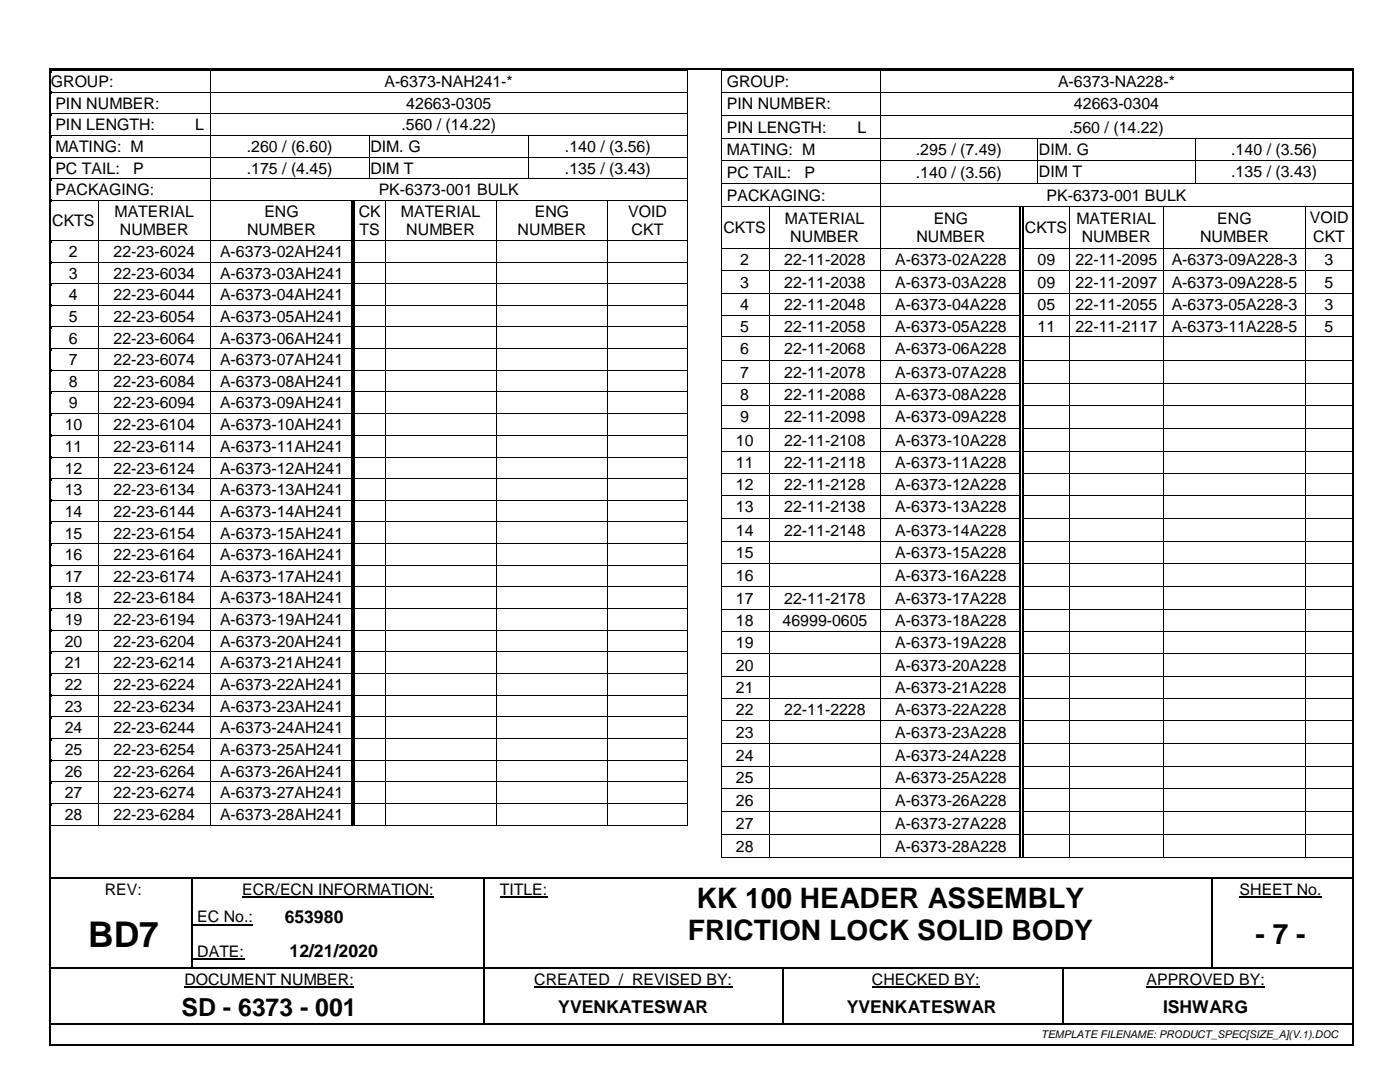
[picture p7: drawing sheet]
<svg xmlns="http://www.w3.org/2000/svg" width="279mm" height="216mm" viewBox="0 0 279 216" stroke-linecap="round" stroke-linejoin="round" font-family="sans-serif">
<defs><g id="words">
<text font-size="7.1" x="17.6" y="188.9">BD7</text>
<g font-size="5.6">
<text x="139" y="181.1">KK 100 HEADER ASSEMBLY</text>
<text x="137.3" y="187.6">FRICTION LOCK SOLID BODY</text>
<text x="250.6" y="188.3">- 7 -</text>
</g>
<text font-size="5" x="36.2" y="202.7">SD - 6373 - 001</text>
<g font-size="3.5">
<text x="56.8" y="184.1">653980</text>
<text x="57.8" y="191">12/21/2020</text>
<text x="111.4" y="202">YVENKATESWAR</text>
<text x="169" y="202">YVENKATESWAR</text>
<text x="232.1" y="202">ISHWARG</text>
</g>
<g font-size="3.2">
<text x="10.2" y="17.4">GROUP:</text>
<text x="76.7" y="17.4">A-6373-NAH241-*</text>
<text x="145.1" y="17.4">GROUP:</text>
<text x="211.2" y="17.4">A-6373-NA228-*</text>
<text x="11" y="21.7">PIN NUMBER:</text>
<text x="81.1" y="21.7">42663-0305</text>
<text x="145.1" y="21.8">PIN NUMBER:</text>
<text x="214.3" y="21.8">42663-0304</text>
<text x="11" y="26">PIN LENGTH:</text>
<text x="38.9" y="26">L</text>
<text x="80.1" y="26">.560 / (14.22)</text>
<text x="145.1" y="26.5">PIN LENGTH:</text>
<text x="171.2" y="26.5">L</text>
<text x="213.4" y="26.5">.560 / (14.22)</text>
<text x="11" y="30.3">MATING: M</text>
<text x="11" y="34.6">PC TAIL:</text>
<text x="26.6" y="34.6">P</text>
<text x="49.2" y="30.3">.260 / (6.60)</text>
<text x="49.2" y="34.6">.175 / (4.45)</text>
<text x="73.9" y="30.3">DIM. G</text>
<text x="73.9" y="34.6">DIM T</text>
<text x="112.8" y="30.3">.140 / (3.56)</text>
<text x="112.8" y="34.6">.135 / (3.43)</text>
<text x="145.1" y="31">MATING: M</text>
<text x="145.1" y="35.5">PC TAIL:</text>
<text x="160.6" y="35.5">P</text>
<text x="182.8" y="31">.295 / (7.49)</text>
<text x="182.8" y="35.5">.140 / (3.56)</text>
<text x="207.3" y="31">DIM. G</text>
<text x="207.3" y="35.3">DIM T</text>
<text x="245.7" y="31">.140 / (3.56)</text>
<text x="245.7" y="35.3">.135 / (3.43)</text>
<text x="11" y="39">PACKAGING:</text>
<text x="75.6" y="39">PK-6373-001 BULK</text>
<text x="145.1" y="40.1">PACKAGING:</text>
<text x="208.9" y="40.1">PK-6373-001 BULK</text>
<text x="10.4" y="45.1">CKTS</text>
<text x="22.9" y="43.3">MATERIAL</text>
<text x="23.9" y="47">NUMBER</text>
<text x="49.3" y="47">NUMBER</text>
<text x="52.8" y="43.3">ENG</text>
<text x="71.6" y="43.3">CK</text>
<text x="71.8" y="47">TS</text>
<text x="80" y="43.3">MATERIAL</text>
<text x="81.1" y="47">NUMBER</text>
<text x="103.3" y="47">NUMBER</text>
<text x="106.7" y="43.3">ENG</text>
<text x="125.4" y="43.3">VOID</text>
<text x="126" y="47">CKT</text>
<text x="144.4" y="46.5">CKTS</text>
<text x="156.7" y="44.7">MATERIAL</text>
<text x="186.3" y="44.7">ENG</text>
<text x="204.5" y="46.5">CKTS</text>
<text x="214.8" y="44.7">MATERIAL</text>
<text x="242.9" y="44.7">ENG</text>
<text x="261.4" y="44.5">VOID</text>
<text x="13.8" y="51.3">2</text>
<text x="22.6" y="51.3">22-23-6024</text>
<text x="43.9" y="51.3">A-6373-02AH241</text>
<text x="147.7" y="52.9">2</text>
<text x="156.5" y="52.9">22-11-2028</text>
<text x="157.7" y="48.4">NUMBER</text>
<text x="178.7" y="52.9">A-6373-02A228</text>
<text x="182.9" y="48.4">NUMBER</text>
<text x="207" y="52.9">09</text>
<text x="214.7" y="52.9">22-11-2095</text>
<text x="215.9" y="48.4">NUMBER</text>
<text x="233.8" y="52.9">A-6373-09A228-3</text>
<text x="239.5" y="48.4">NUMBER</text>
<text x="262.1" y="48.2">CKT</text>
<text x="264.4" y="52.9">3</text>
<text x="13.8" y="55.6">3</text>
<text x="13.8" y="59.9">4</text>
<text x="22.6" y="55.6">22-23-6034</text>
<text x="22.6" y="59.9">22-23-6044</text>
<text x="43.9" y="55.6">A-6373-03AH241</text>
<text x="43.9" y="59.9">A-6373-04AH241</text>
<text x="147.7" y="57.4">3</text>
<text x="156.5" y="57.4">22-11-2038</text>
<text x="178.7" y="57.4">A-6373-03A228</text>
<text x="207" y="57.4">09</text>
<text x="214.7" y="57.4">22-11-2097</text>
<text x="233.8" y="57.4">A-6373-09A228-5</text>
<text x="264.4" y="57.4">5</text>
<text x="13.8" y="64.2">5</text>
<text x="22.6" y="64.2">22-23-6054</text>
<text x="43.9" y="64.2">A-6373-05AH241</text>
<text x="147.7" y="61.9">4</text>
<text x="156.5" y="61.9">22-11-2048</text>
<text x="178.7" y="61.9">A-6373-04A228</text>
<text x="207" y="61.9">05</text>
<text x="214.7" y="61.9">22-11-2055</text>
<text x="233.8" y="61.9">A-6373-05A228-3</text>
<text x="264.4" y="61.9">3</text>
<text x="13.8" y="68.5">6</text>
<text x="22.6" y="68.5">22-23-6064</text>
<text x="43.9" y="68.5">A-6373-06AH241</text>
<text x="147.7" y="66.2">5</text>
<text x="147.7" y="70.7">6</text>
<text x="156.5" y="66.2">22-11-2058</text>
<text x="156.5" y="70.7">22-11-2068</text>
<text x="178.7" y="66.2">A-6373-05A228</text>
<text x="178.7" y="70.7">A-6373-06A228</text>
<text x="207" y="66.2">11</text>
<text x="214.7" y="66.2">22-11-2117</text>
<text x="233.8" y="66.2">A-6373-11A228-5</text>
<text x="264.4" y="66.2">5</text>
<text x="13.8" y="72.9">7</text>
<text x="13.8" y="77.2">8</text>
<text x="22.6" y="72.9">22-23-6074</text>
<text x="22.6" y="77.2">22-23-6084</text>
<text x="43.9" y="72.9">A-6373-07AH241</text>
<text x="43.9" y="77.2">A-6373-08AH241</text>
<text x="147.7" y="75.3">7</text>
<text x="156.5" y="75.3">22-11-2078</text>
<text x="178.7" y="75.3">A-6373-07A228</text>
<text x="13.8" y="81.5">9</text>
<text x="22.6" y="81.5">22-23-6094</text>
<text x="43.9" y="81.5">A-6373-09AH241</text>
<text x="147.7" y="79.8">8</text>
<text x="156.5" y="79.8">22-11-2088</text>
<text x="178.7" y="79.8">A-6373-08A228</text>
<text x="12.9" y="85.8">10</text>
<text x="22.6" y="85.8">22-23-6104</text>
<text x="43.9" y="85.8">A-6373-10AH241</text>
<text x="146.9" y="88.9">10</text>
<text x="147.7" y="84.3">9</text>
<text x="156.5" y="84.3">22-11-2098</text>
<text x="156.5" y="88.9">22-11-2108</text>
<text x="178.7" y="84.3">A-6373-09A228</text>
<text x="178.7" y="88.9">A-6373-10A228</text>
<text x="12.9" y="90.1">11</text>
<text x="12.9" y="94.5">12</text>
<text x="22.6" y="90.1">22-23-6114</text>
<text x="22.6" y="94.5">22-23-6124</text>
<text x="43.9" y="90.1">A-6373-11AH241</text>
<text x="43.9" y="94.5">A-6373-12AH241</text>
<text x="146.9" y="93.4">11</text>
<text x="156.5" y="93.4">22-11-2118</text>
<text x="178.7" y="93.4">A-6373-11A228</text>
<text x="12.9" y="98.8">13</text>
<text x="22.6" y="98.8">22-23-6134</text>
<text x="43.9" y="98.8">A-6373-13AH241</text>
<text x="146.9" y="97.8">12</text>
<text x="156.5" y="97.8">22-11-2128</text>
<text x="178.7" y="97.8">A-6373-12A228</text>
<text x="12.9" y="103.1">14</text>
<text x="12.9" y="107.5">15</text>
<text x="22.6" y="103.1">22-23-6144</text>
<text x="22.6" y="107.5">22-23-6154</text>
<text x="43.9" y="103.1">A-6373-14AH241</text>
<text x="43.9" y="107.5">A-6373-15AH241</text>
<text x="146.9" y="102.3">13</text>
<text x="146.9" y="106.9">14</text>
<text x="156.5" y="102.3">22-11-2138</text>
<text x="156.5" y="106.9">22-11-2148</text>
<text x="178.7" y="102.3">A-6373-13A228</text>
<text x="178.7" y="106.9">A-6373-14A228</text>
<text x="12.9" y="111.8">16</text>
<text x="22.6" y="111.8">22-23-6164</text>
<text x="43.9" y="111.8">A-6373-16AH241</text>
<text x="146.9" y="111.4">15</text>
<text x="178.7" y="111.4">A-6373-15A228</text>
<text x="12.9" y="116.1">17</text>
<text x="22.6" y="116.1">22-23-6174</text>
<text x="43.9" y="116.1">A-6373-17AH241</text>
<text x="146.9" y="115.8">16</text>
<text x="178.7" y="115.8">A-6373-16A228</text>
<text x="12.9" y="120.4">18</text>
<text x="12.9" y="124.7">19</text>
<text x="22.6" y="120.4">22-23-6184</text>
<text x="22.6" y="124.7">22-23-6194</text>
<text x="43.9" y="120.4">A-6373-18AH241</text>
<text x="43.9" y="124.7">A-6373-19AH241</text>
<text x="146.9" y="120.5">17</text>
<text x="146.9" y="125">18</text>
<text x="156.2" y="125">46999-0605</text>
<text x="156.5" y="120.5">22-11-2178</text>
<text x="178.7" y="120.5">A-6373-17A228</text>
<text x="178.7" y="125">A-6373-18A228</text>
<text x="12.9" y="129.1">20</text>
<text x="22.6" y="129.1">22-23-6204</text>
<text x="43.9" y="129.1">A-6373-20AH241</text>
<text x="146.9" y="129.4">19</text>
<text x="178.7" y="129.4">A-6373-19A228</text>
<text x="12.9" y="133.4">21</text>
<text x="12.9" y="137.7">22</text>
<text x="22.6" y="133.4">22-23-6214</text>
<text x="22.6" y="137.7">22-23-6224</text>
<text x="43.9" y="133.4">A-6373-21AH241</text>
<text x="43.9" y="137.7">A-6373-22AH241</text>
<text x="146.9" y="133.8">20</text>
<text x="178.7" y="133.8">A-6373-20A228</text>
<text x="12.9" y="142">23</text>
<text x="22.6" y="142">22-23-6234</text>
<text x="43.9" y="142">A-6373-23AH241</text>
<text x="146.9" y="138.3">21</text>
<text x="146.9" y="142.7">22</text>
<text x="156.5" y="142.7">22-11-2228</text>
<text x="178.7" y="138.3">A-6373-21A228</text>
<text x="178.7" y="142.7">A-6373-22A228</text>
<text x="12.9" y="146.3">24</text>
<text x="22.6" y="146.3">22-23-6244</text>
<text x="43.9" y="146.3">A-6373-24AH241</text>
<text x="146.9" y="147.2">23</text>
<text x="178.7" y="147.2">A-6373-23A228</text>
<text x="12.9" y="150.6">25</text>
<text x="12.9" y="155">26</text>
<text x="22.6" y="150.6">22-23-6254</text>
<text x="22.6" y="155">22-23-6264</text>
<text x="43.9" y="150.6">A-6373-25AH241</text>
<text x="43.9" y="155">A-6373-26AH241</text>
<text x="146.9" y="151.8">24</text>
<text x="178.7" y="151.8">A-6373-24A228</text>
<text x="12.9" y="159.3">27</text>
<text x="22.6" y="159.3">22-23-6274</text>
<text x="43.9" y="159.3">A-6373-27AH241</text>
<text x="146.9" y="156.3">25</text>
<text x="146.9" y="160.8">26</text>
<text x="178.7" y="156.3">A-6373-25A228</text>
<text x="178.7" y="160.8">A-6373-26A228</text>
<text x="12.9" y="163.7">28</text>
<text x="22.6" y="163.7">22-23-6284</text>
<text x="43.9" y="163.7">A-6373-28AH241</text>
<text x="146.9" y="165.4">27</text>
<text x="178.7" y="165.4">A-6373-27A228</text>
<text x="146.9" y="170">28</text>
<text x="178.7" y="170">A-6373-28A228</text>
<text x="20.9" y="178.5">REV:</text>
<text x="48.3" y="178.5">ECR/ECN INFORMATION:</text>
<text x="99.8" y="178.5">TITLE:</text>
<text x="247.4" y="178.5">SHEET No.</text>
<text x="39.4" y="184.1">EC No.:</text>
<text x="39.4" y="191">DATE:</text>
<text x="36.8" y="196.5">DOCUMENT NUMBER:</text>
<text x="106.6" y="196.5">CREATED / REVISED BY:</text>
<text x="174" y="196.5">CHECKED BY:</text>
<text x="228.8" y="196.5">APPROVED BY:</text>
</g>
<text font-size="2.1" x="207.8" y="207.1">TEMPLATE FILENAME: PRODUCT_SPEC[SIZE_A](V.1).DOC</text>
</g></defs>
<path d="M48.3 179h38.3M99.8 179h9.5M247.4 179h16.4M36.8 197h33.9M38.5 184.5h12M38.5 191.4h10.2M106.6 197h39.6M174 197h21.5M228.8 197h23.7" fill="none" stroke="#000" stroke-width=".21"/>
<g fill="none" stroke="#000" stroke-width=".34">
<path d="M10 14v194.3M10.2 13.8h259.7M270.1 14v194.3M10.2 175.1h28M38.6 175.1h57.8M96.7 175.1h16.9M113.9 175.1h127.9M242.2 175.1h26.9M96.5 198.2v6M156.2 198.2v6M10.2 204.4h86.2M10.2 208.5h259.7"/>
<path d="M96.7 204.4h59.4M156.4 204.4h55.6M212.3 204.4h56.8"/>
</g>
<g fill="#000">
<path d="M9.8 13.6h.4v.4h-.4z" fill-rule="evenodd"/>
<path d="M9.8 13.6h.4v.4h-.4z" fill-rule="evenodd"/>
<path d="M10.2 14h.1v.4h-.1z" fill-rule="evenodd"/>
<path d="M10.2 14h.1v.1h-.1z" fill-rule="evenodd"/>
<path d="M10.2 18.3h.1v.4h-.1z" fill-rule="evenodd"/>
<path d="M41.8 14.1h.2v.3h-.2z" fill-rule="evenodd"/>
<path d="M41.8 14h.2v.1h-.2z" fill-rule="evenodd"/>
<path d="M41.8 18.3h.2v.4h-.2z" fill-rule="evenodd"/>
<path d="M137.1 14h.2v.4h-.2z" fill-rule="evenodd"/>
<path d="M137.1 14h.2v.1h-.2z" fill-rule="evenodd"/>
<path d="M137.1 18.3h.2v.4h-.2z" fill-rule="evenodd"/>
<path d="M143.8 14h.2v.4h-.2z" fill-rule="evenodd"/>
<path d="M143.8 14h.2v.1h-.2z" fill-rule="evenodd"/>
<path d="M143.8 18.3h.2v.5h-.2z" fill-rule="evenodd"/>
<path d="M175.5 14.1h.2v.3h-.2z" fill-rule="evenodd"/>
<path d="M175.5 14h.2v.1h-.2z" fill-rule="evenodd"/>
<path d="M175.5 18.3h.2v.5h-.2z" fill-rule="evenodd"/>
<path d="M269.9 13.6h.4v.4h-.4z" fill-rule="evenodd"/>
<path d="M269.9 13.6h.4v.4h-.4z" fill-rule="evenodd"/>
<path d="M10.2 22.6h.1v.4h-.1z" fill-rule="evenodd"/>
<path d="M10.2 26.9h.1v.5h-.1z" fill-rule="evenodd"/>
<path d="M10.2 31.2h.1v.5h-.1z" fill-rule="evenodd"/>
<path d="M10.2 35.6h.1v.4h-.1z" fill-rule="evenodd"/>
<path d="M41.8 22.6h.2v.4h-.2z" fill-rule="evenodd"/>
<path d="M41.8 26.9h.2v.5h-.2z" fill-rule="evenodd"/>
<path d="M41.8 31.2h.2v.5h-.2z" fill-rule="evenodd"/>
<path d="M41.8 35.6h.2v.4h-.2z" fill-rule="evenodd"/>
<path d="M73.6 27.1h.2v.3h-.2z" fill-rule="evenodd"/>
<path d="M73.6 26.9h.2v.2h-.2z" fill-rule="evenodd"/>
<path d="M73.6 31.2h.2v.5h-.2z" fill-rule="evenodd"/>
<path d="M73.6 35.6h.2v.1h-.2z" fill-rule="evenodd"/>
<path d="M105.3 27.1h.2v.3h-.2z" fill-rule="evenodd"/>
<path d="M105.3 26.9h.2v.2h-.2z" fill-rule="evenodd"/>
<path d="M105.3 31.2h.2v.5h-.2z" fill-rule="evenodd"/>
<path d="M105.3 35.6h.2v.1h-.2z" fill-rule="evenodd"/>
<path d="M137.1 22.6h.2v.4h-.2z" fill-rule="evenodd"/>
<path d="M137.1 26.9h.2v.5h-.2z" fill-rule="evenodd"/>
<path d="M137.1 31.2h.2v.5h-.2z" fill-rule="evenodd"/>
<path d="M137.1 35.6h.2v.4h-.2z" fill-rule="evenodd"/>
<path d="M143.8 23h.2v.4h-.2z" fill-rule="evenodd"/>
<path d="M143.8 27.6h.2v.4h-.2z" fill-rule="evenodd"/>
<path d="M143.8 31.9h.2v.4h-.2z" fill-rule="evenodd"/>
<path d="M143.8 36.5h.2v.5h-.2z" fill-rule="evenodd"/>
<path d="M175.5 23h.2v.4h-.2z" fill-rule="evenodd"/>
<path d="M175.5 27.6h.2v.4h-.2z" fill-rule="evenodd"/>
<path d="M175.5 31.9h.2v.4h-.2z" fill-rule="evenodd"/>
<path d="M175.5 36.5h.2v.5h-.2z" fill-rule="evenodd"/>
<path d="M207 27.7h.1v.3h-.1z" fill-rule="evenodd"/>
<path d="M207 27.6h.1v.1h-.1z" fill-rule="evenodd"/>
<path d="M207 31.9h.1v.4h-.1z" fill-rule="evenodd"/>
<path d="M207 36.5h.1v.2h-.1z" fill-rule="evenodd"/>
<path d="M238.4 27.7h.2v.3h-.2z" fill-rule="evenodd"/>
<path d="M238.4 27.6h.2v.1h-.2z" fill-rule="evenodd"/>
<path d="M238.4 31.9h.2v.4h-.2z" fill-rule="evenodd"/>
<path d="M238.4 36.5h.2v.2h-.2z" fill-rule="evenodd"/>
<path d="M10.2 39.9h.1v.4h-.1z" fill-rule="evenodd"/>
<path d="M10.2 47.9h.1v.4h-.1z" fill-rule="evenodd"/>
<path d="M10.2 52.2h.1v.4h-.1z" fill-rule="evenodd"/>
<path d="M10.2 56.5h.1v.4h-.1z" fill-rule="evenodd"/>
<path d="M19.6 40.1h.2v.2h-.2z" fill-rule="evenodd"/>
<path d="M19.6 39.9h.2v.2h-.2z" fill-rule="evenodd"/>
<path d="M19.6 47.9h.2v.4h-.2z" fill-rule="evenodd"/>
<path d="M19.6 52.2h.2v.4h-.2z" fill-rule="evenodd"/>
<path d="M19.6 56.5h.2v.4h-.2z" fill-rule="evenodd"/>
<path d="M41.8 39.9h.2v.4h-.2z" fill-rule="evenodd"/>
<path d="M41.8 47.9h.2v.4h-.2z" fill-rule="evenodd"/>
<path d="M41.8 52.2h.2v.4h-.2z" fill-rule="evenodd"/>
<path d="M41.8 56.5h.2v.4h-.2z" fill-rule="evenodd"/>
<path d="M70.1 40.1h.3v.2h-.3z" fill-rule="evenodd"/>
<path d="M70.1 39.9h.2v.2h-.2z" fill-rule="evenodd"/>
<path d="M70.1 47.9h.3v.4h-.3z" fill-rule="evenodd"/>
<path d="M70.1 52.2h.3v.4h-.3z" fill-rule="evenodd"/>
<path d="M70.1 56.5h.3v.4h-.3z" fill-rule="evenodd"/>
<path d="M70.6 40.1h.3v.2h-.3z" fill-rule="evenodd"/>
<path d="M70.6 47.9h.3v.4h-.3z" fill-rule="evenodd"/>
<path d="M70.6 52.2h.3v.4h-.3z" fill-rule="evenodd"/>
<path d="M70.6 56.5h.3v.4h-.3z" fill-rule="evenodd"/>
<path d="M76.8 40.1h.1v.2h-.1z" fill-rule="evenodd"/>
<path d="M76.8 39.9h.1v.2h-.1z" fill-rule="evenodd"/>
<path d="M76.8 47.9h.1v.4h-.1z" fill-rule="evenodd"/>
<path d="M76.8 52.2h.1v.4h-.1z" fill-rule="evenodd"/>
<path d="M76.8 56.5h.1v.4h-.1z" fill-rule="evenodd"/>
<path d="M99 40.1h.2v.2h-.2z" fill-rule="evenodd"/>
<path d="M99 39.9h.2v.2h-.2z" fill-rule="evenodd"/>
<path d="M99 47.9h.2v.4h-.2z" fill-rule="evenodd"/>
<path d="M99 52.2h.2v.4h-.2z" fill-rule="evenodd"/>
<path d="M99 56.5h.2v.4h-.2z" fill-rule="evenodd"/>
<path d="M121.2 40.1h.2v.2h-.2z" fill-rule="evenodd"/>
<path d="M121.2 39.9h.2v.2h-.2z" fill-rule="evenodd"/>
<path d="M121.2 47.9h.2v.4h-.2z" fill-rule="evenodd"/>
<path d="M121.2 52.2h.2v.4h-.2z" fill-rule="evenodd"/>
<path d="M121.2 56.5h.2v.4h-.2z" fill-rule="evenodd"/>
<path d="M137.1 39.9h.2v.4h-.2z" fill-rule="evenodd"/>
<path d="M137.1 47.9h.2v.4h-.2z" fill-rule="evenodd"/>
<path d="M137.1 52.2h.2v.4h-.2z" fill-rule="evenodd"/>
<path d="M137.1 56.5h.2v.4h-.2z" fill-rule="evenodd"/>
<path d="M143.8 41.2h.2v.4h-.2z" fill-rule="evenodd"/>
<path d="M143.8 49.5h.2v.4h-.2z" fill-rule="evenodd"/>
<path d="M143.8 53.8h.2v.4h-.2z" fill-rule="evenodd"/>
<path d="M143.8 58.4h.2v.5h-.2z" fill-rule="evenodd"/>
<path d="M153.5 41.3h.2v.3h-.2z" fill-rule="evenodd"/>
<path d="M153.5 41.2h.2v.1h-.2z" fill-rule="evenodd"/>
<path d="M153.5 49.5h.2v.4h-.2z" fill-rule="evenodd"/>
<path d="M153.5 53.8h.2v.4h-.2z" fill-rule="evenodd"/>
<path d="M153.5 58.4h.2v.5h-.2z" fill-rule="evenodd"/>
<path d="M175.5 41.2h.2v.4h-.2z" fill-rule="evenodd"/>
<path d="M175.5 49.5h.2v.4h-.2z" fill-rule="evenodd"/>
<path d="M175.5 53.8h.2v.4h-.2z" fill-rule="evenodd"/>
<path d="M175.5 58.4h.2v.5h-.2z" fill-rule="evenodd"/>
<path d="M203.5 41.3h.3v.3h-.3z" fill-rule="evenodd"/>
<path d="M203.5 41.2h.2v.1h-.2z" fill-rule="evenodd"/>
<path d="M203.5 49.5h.3v.4h-.3z" fill-rule="evenodd"/>
<path d="M203.5 53.8h.3v.4h-.3z" fill-rule="evenodd"/>
<path d="M203.5 58.4h.3v.5h-.3z" fill-rule="evenodd"/>
<path d="M204 41.3h.3v.3h-.3z" fill-rule="evenodd"/>
<path d="M204 49.5h.3v.4h-.3z" fill-rule="evenodd"/>
<path d="M204 53.8h.3v.4h-.3z" fill-rule="evenodd"/>
<path d="M204 58.4h.3v.5h-.3z" fill-rule="evenodd"/>
<path d="M213.3 41.3h.1v.3h-.1z" fill-rule="evenodd"/>
<path d="M213.3 41.2h.1v.1h-.1z" fill-rule="evenodd"/>
<path d="M213.3 49.5h.1v.4h-.1z" fill-rule="evenodd"/>
<path d="M213.3 53.8h.1v.4h-.1z" fill-rule="evenodd"/>
<path d="M213.3 58.4h.1v.5h-.1z" fill-rule="evenodd"/>
<path d="M232.1 41.3h.2v.3h-.2z" fill-rule="evenodd"/>
<path d="M232.1 41.2h.2v.1h-.2z" fill-rule="evenodd"/>
<path d="M232.1 49.5h.2v.4h-.2z" fill-rule="evenodd"/>
<path d="M232.1 53.8h.2v.4h-.2z" fill-rule="evenodd"/>
<path d="M232.1 58.4h.2v.5h-.2z" fill-rule="evenodd"/>
<path d="M260.4 41.3h.2v.3h-.2z" fill-rule="evenodd"/>
<path d="M260.4 41.2h.2v.1h-.2z" fill-rule="evenodd"/>
<path d="M260.4 49.5h.2v.4h-.2z" fill-rule="evenodd"/>
<path d="M260.4 53.8h.2v.4h-.2z" fill-rule="evenodd"/>
<path d="M260.4 58.4h.2v.5h-.2z" fill-rule="evenodd"/>
<path d="M10.2 60.8h.1v.5h-.1z" fill-rule="evenodd"/>
<path d="M10.2 65.2h.1v.4h-.1z" fill-rule="evenodd"/>
<path d="M10.2 69.5h.1v.4h-.1z" fill-rule="evenodd"/>
<path d="M10.2 73.8h.1v.4h-.1z" fill-rule="evenodd"/>
<path d="M10.2 78.1h.1v.4h-.1z" fill-rule="evenodd"/>
<path d="M19.6 60.8h.2v.5h-.2z" fill-rule="evenodd"/>
<path d="M19.6 65.2h.2v.4h-.2z" fill-rule="evenodd"/>
<path d="M19.6 69.5h.2v.4h-.2z" fill-rule="evenodd"/>
<path d="M19.6 73.8h.2v.4h-.2z" fill-rule="evenodd"/>
<path d="M19.6 78.1h.2v.4h-.2z" fill-rule="evenodd"/>
<path d="M41.8 60.8h.2v.5h-.2z" fill-rule="evenodd"/>
<path d="M41.8 65.2h.2v.4h-.2z" fill-rule="evenodd"/>
<path d="M41.8 69.5h.2v.4h-.2z" fill-rule="evenodd"/>
<path d="M41.8 73.8h.2v.4h-.2z" fill-rule="evenodd"/>
<path d="M41.8 78.1h.2v.4h-.2z" fill-rule="evenodd"/>
<path d="M70.1 60.8h.3v.5h-.3z" fill-rule="evenodd"/>
<path d="M70.1 65.2h.3v.4h-.3z" fill-rule="evenodd"/>
<path d="M70.1 69.5h.3v.4h-.3z" fill-rule="evenodd"/>
<path d="M70.1 73.8h.3v.4h-.3z" fill-rule="evenodd"/>
<path d="M70.1 78.1h.3v.4h-.3z" fill-rule="evenodd"/>
<path d="M70.6 60.8h.3v.5h-.3z" fill-rule="evenodd"/>
<path d="M70.6 65.2h.3v.4h-.3z" fill-rule="evenodd"/>
<path d="M70.6 69.5h.3v.4h-.3z" fill-rule="evenodd"/>
<path d="M70.6 73.8h.3v.4h-.3z" fill-rule="evenodd"/>
<path d="M70.6 78.1h.3v.4h-.3z" fill-rule="evenodd"/>
<path d="M76.8 60.8h.1v.5h-.1z" fill-rule="evenodd"/>
<path d="M76.8 65.2h.1v.4h-.1z" fill-rule="evenodd"/>
<path d="M76.8 69.5h.1v.4h-.1z" fill-rule="evenodd"/>
<path d="M76.8 73.8h.1v.4h-.1z" fill-rule="evenodd"/>
<path d="M76.8 78.1h.1v.4h-.1z" fill-rule="evenodd"/>
<path d="M99 60.8h.2v.5h-.2z" fill-rule="evenodd"/>
<path d="M99 65.2h.2v.4h-.2z" fill-rule="evenodd"/>
<path d="M99 69.5h.2v.4h-.2z" fill-rule="evenodd"/>
<path d="M99 73.8h.2v.4h-.2z" fill-rule="evenodd"/>
<path d="M99 78.1h.2v.4h-.2z" fill-rule="evenodd"/>
<path d="M121.2 60.8h.2v.5h-.2z" fill-rule="evenodd"/>
<path d="M121.2 65.2h.2v.4h-.2z" fill-rule="evenodd"/>
<path d="M121.2 69.5h.2v.4h-.2z" fill-rule="evenodd"/>
<path d="M121.2 73.8h.2v.4h-.2z" fill-rule="evenodd"/>
<path d="M121.2 78.1h.2v.4h-.2z" fill-rule="evenodd"/>
<path d="M137.1 60.8h.2v.5h-.2z" fill-rule="evenodd"/>
<path d="M137.1 65.2h.2v.4h-.2z" fill-rule="evenodd"/>
<path d="M137.1 69.5h.2v.4h-.2z" fill-rule="evenodd"/>
<path d="M137.1 73.8h.2v.4h-.2z" fill-rule="evenodd"/>
<path d="M137.1 78.1h.2v.4h-.2z" fill-rule="evenodd"/>
<path d="M143.8 62.8h.2v.4h-.2z" fill-rule="evenodd"/>
<path d="M143.8 67.1h.2v.5h-.2z" fill-rule="evenodd"/>
<path d="M143.8 71.8h.2v.4h-.2z" fill-rule="evenodd"/>
<path d="M143.8 76.4h.2v.5h-.2z" fill-rule="evenodd"/>
<path d="M153.5 62.8h.2v.4h-.2z" fill-rule="evenodd"/>
<path d="M153.5 67.1h.2v.5h-.2z" fill-rule="evenodd"/>
<path d="M153.5 71.8h.2v.4h-.2z" fill-rule="evenodd"/>
<path d="M153.5 76.4h.2v.5h-.2z" fill-rule="evenodd"/>
<path d="M175.5 62.8h.2v.4h-.2z" fill-rule="evenodd"/>
<path d="M175.5 67.1h.2v.5h-.2z" fill-rule="evenodd"/>
<path d="M175.5 71.8h.2v.4h-.2z" fill-rule="evenodd"/>
<path d="M175.5 76.4h.2v.5h-.2z" fill-rule="evenodd"/>
<path d="M203.5 62.8h.3v.4h-.3z" fill-rule="evenodd"/>
<path d="M203.5 67.1h.3v.5h-.3z" fill-rule="evenodd"/>
<path d="M203.5 71.8h.3v.4h-.3z" fill-rule="evenodd"/>
<path d="M203.5 76.4h.3v.5h-.3z" fill-rule="evenodd"/>
<path d="M204 62.8h.3v.4h-.3z" fill-rule="evenodd"/>
<path d="M204 67.1h.3v.5h-.3z" fill-rule="evenodd"/>
<path d="M204 71.8h.3v.4h-.3z" fill-rule="evenodd"/>
<path d="M204 76.4h.3v.5h-.3z" fill-rule="evenodd"/>
<path d="M213.3 62.8h.1v.4h-.1z" fill-rule="evenodd"/>
<path d="M213.3 67.1h.1v.5h-.1z" fill-rule="evenodd"/>
<path d="M213.3 71.8h.1v.4h-.1z" fill-rule="evenodd"/>
<path d="M213.3 76.4h.1v.5h-.1z" fill-rule="evenodd"/>
<path d="M232.1 62.8h.2v.4h-.2z" fill-rule="evenodd"/>
<path d="M232.1 67.1h.2v.5h-.2z" fill-rule="evenodd"/>
<path d="M232.1 71.8h.2v.4h-.2z" fill-rule="evenodd"/>
<path d="M232.1 76.4h.2v.5h-.2z" fill-rule="evenodd"/>
<path d="M260.4 62.8h.2v.4h-.2z" fill-rule="evenodd"/>
<path d="M260.4 67.1h.2v.5h-.2z" fill-rule="evenodd"/>
<path d="M260.4 71.8h.2v.4h-.2z" fill-rule="evenodd"/>
<path d="M260.4 76.4h.2v.5h-.2z" fill-rule="evenodd"/>
<path d="M10.2 82.4h.1v.5h-.1z" fill-rule="evenodd"/>
<path d="M10.2 86.8h.1v.4h-.1z" fill-rule="evenodd"/>
<path d="M10.2 91.1h.1v.4h-.1z" fill-rule="evenodd"/>
<path d="M10.2 95.4h.1v.5h-.1z" fill-rule="evenodd"/>
<path d="M19.6 82.4h.2v.5h-.2z" fill-rule="evenodd"/>
<path d="M19.6 86.8h.2v.4h-.2z" fill-rule="evenodd"/>
<path d="M19.6 91.1h.2v.4h-.2z" fill-rule="evenodd"/>
<path d="M19.6 95.4h.2v.5h-.2z" fill-rule="evenodd"/>
<path d="M41.8 82.4h.2v.5h-.2z" fill-rule="evenodd"/>
<path d="M41.8 86.8h.2v.4h-.2z" fill-rule="evenodd"/>
<path d="M41.8 91.1h.2v.4h-.2z" fill-rule="evenodd"/>
<path d="M41.8 95.4h.2v.5h-.2z" fill-rule="evenodd"/>
<path d="M70.1 82.4h.3v.5h-.3z" fill-rule="evenodd"/>
<path d="M70.1 86.8h.3v.4h-.3z" fill-rule="evenodd"/>
<path d="M70.1 91.1h.3v.4h-.3z" fill-rule="evenodd"/>
<path d="M70.1 95.4h.3v.5h-.3z" fill-rule="evenodd"/>
<path d="M70.6 82.4h.3v.5h-.3z" fill-rule="evenodd"/>
<path d="M70.6 86.8h.3v.4h-.3z" fill-rule="evenodd"/>
<path d="M70.6 91.1h.3v.4h-.3z" fill-rule="evenodd"/>
<path d="M70.6 95.4h.3v.5h-.3z" fill-rule="evenodd"/>
<path d="M76.8 82.4h.1v.5h-.1z" fill-rule="evenodd"/>
<path d="M76.8 86.8h.1v.4h-.1z" fill-rule="evenodd"/>
<path d="M76.8 91.1h.1v.4h-.1z" fill-rule="evenodd"/>
<path d="M76.8 95.4h.1v.5h-.1z" fill-rule="evenodd"/>
<path d="M99 82.4h.2v.5h-.2z" fill-rule="evenodd"/>
<path d="M99 86.8h.2v.4h-.2z" fill-rule="evenodd"/>
<path d="M99 91.1h.2v.4h-.2z" fill-rule="evenodd"/>
<path d="M99 95.4h.2v.5h-.2z" fill-rule="evenodd"/>
<path d="M121.2 82.4h.2v.5h-.2z" fill-rule="evenodd"/>
<path d="M121.2 86.8h.2v.4h-.2z" fill-rule="evenodd"/>
<path d="M121.2 91.1h.2v.4h-.2z" fill-rule="evenodd"/>
<path d="M121.2 95.4h.2v.5h-.2z" fill-rule="evenodd"/>
<path d="M137.1 82.4h.2v.5h-.2z" fill-rule="evenodd"/>
<path d="M137.1 86.8h.2v.4h-.2z" fill-rule="evenodd"/>
<path d="M137.1 91.1h.2v.4h-.2z" fill-rule="evenodd"/>
<path d="M137.1 95.4h.2v.5h-.2z" fill-rule="evenodd"/>
<path d="M143.8 80.7h.2v.5h-.2z" fill-rule="evenodd"/>
<path d="M143.8 85.4h.2v.4h-.2z" fill-rule="evenodd"/>
<path d="M143.8 90h.2v.4h-.2z" fill-rule="evenodd"/>
<path d="M143.8 94.4h.2v.4h-.2z" fill-rule="evenodd"/>
<path d="M143.8 98.7h.2v.5h-.2z" fill-rule="evenodd"/>
<path d="M153.5 80.7h.2v.5h-.2z" fill-rule="evenodd"/>
<path d="M153.5 85.4h.2v.4h-.2z" fill-rule="evenodd"/>
<path d="M153.5 90h.2v.4h-.2z" fill-rule="evenodd"/>
<path d="M153.5 94.4h.2v.4h-.2z" fill-rule="evenodd"/>
<path d="M153.5 98.7h.2v.5h-.2z" fill-rule="evenodd"/>
<path d="M175.5 80.7h.2v.5h-.2z" fill-rule="evenodd"/>
<path d="M175.5 85.4h.2v.4h-.2z" fill-rule="evenodd"/>
<path d="M175.5 90h.2v.4h-.2z" fill-rule="evenodd"/>
<path d="M175.5 94.4h.2v.4h-.2z" fill-rule="evenodd"/>
<path d="M175.5 98.7h.2v.5h-.2z" fill-rule="evenodd"/>
<path d="M203.5 80.7h.3v.5h-.3z" fill-rule="evenodd"/>
<path d="M203.5 85.4h.3v.4h-.3z" fill-rule="evenodd"/>
<path d="M203.5 90h.3v.4h-.3z" fill-rule="evenodd"/>
<path d="M203.5 94.4h.3v.4h-.3z" fill-rule="evenodd"/>
<path d="M203.5 98.7h.3v.5h-.3z" fill-rule="evenodd"/>
<path d="M204 80.7h.3v.5h-.3z" fill-rule="evenodd"/>
<path d="M204 85.4h.3v.4h-.3z" fill-rule="evenodd"/>
<path d="M204 90h.3v.4h-.3z" fill-rule="evenodd"/>
<path d="M204 94.4h.3v.4h-.3z" fill-rule="evenodd"/>
<path d="M204 98.7h.3v.5h-.3z" fill-rule="evenodd"/>
<path d="M213.3 80.7h.1v.5h-.1z" fill-rule="evenodd"/>
<path d="M213.3 85.4h.1v.4h-.1z" fill-rule="evenodd"/>
<path d="M213.3 90h.1v.4h-.1z" fill-rule="evenodd"/>
<path d="M213.3 94.4h.1v.4h-.1z" fill-rule="evenodd"/>
<path d="M213.3 98.7h.1v.5h-.1z" fill-rule="evenodd"/>
<path d="M232.1 80.7h.2v.5h-.2z" fill-rule="evenodd"/>
<path d="M232.1 85.4h.2v.4h-.2z" fill-rule="evenodd"/>
<path d="M232.1 90h.2v.4h-.2z" fill-rule="evenodd"/>
<path d="M232.1 94.4h.2v.4h-.2z" fill-rule="evenodd"/>
<path d="M232.1 98.7h.2v.5h-.2z" fill-rule="evenodd"/>
<path d="M260.4 80.7h.2v.5h-.2z" fill-rule="evenodd"/>
<path d="M260.4 85.4h.2v.4h-.2z" fill-rule="evenodd"/>
<path d="M260.4 90h.2v.4h-.2z" fill-rule="evenodd"/>
<path d="M260.4 94.4h.2v.4h-.2z" fill-rule="evenodd"/>
<path d="M260.4 98.7h.2v.5h-.2z" fill-rule="evenodd"/>
<path d="M10.2 99.8h.1v.4h-.1z" fill-rule="evenodd"/>
<path d="M10.2 104.1h.1v.4h-.1z" fill-rule="evenodd"/>
<path d="M10.2 108.4h.1v.4h-.1z" fill-rule="evenodd"/>
<path d="M10.2 112.7h.1v.4h-.1z" fill-rule="evenodd"/>
<path d="M10.2 117h.1v.5h-.1z" fill-rule="evenodd"/>
<path d="M19.6 99.8h.2v.4h-.2z" fill-rule="evenodd"/>
<path d="M19.6 104.1h.2v.4h-.2z" fill-rule="evenodd"/>
<path d="M19.6 108.4h.2v.4h-.2z" fill-rule="evenodd"/>
<path d="M19.6 112.7h.2v.4h-.2z" fill-rule="evenodd"/>
<path d="M19.6 117h.2v.5h-.2z" fill-rule="evenodd"/>
<path d="M41.8 99.8h.2v.4h-.2z" fill-rule="evenodd"/>
<path d="M41.8 104.1h.2v.4h-.2z" fill-rule="evenodd"/>
<path d="M41.8 108.4h.2v.4h-.2z" fill-rule="evenodd"/>
<path d="M41.8 112.7h.2v.4h-.2z" fill-rule="evenodd"/>
<path d="M41.8 117h.2v.5h-.2z" fill-rule="evenodd"/>
<path d="M70.1 99.8h.3v.4h-.3z" fill-rule="evenodd"/>
<path d="M70.1 104.1h.3v.4h-.3z" fill-rule="evenodd"/>
<path d="M70.1 108.4h.3v.4h-.3z" fill-rule="evenodd"/>
<path d="M70.1 112.7h.3v.4h-.3z" fill-rule="evenodd"/>
<path d="M70.1 117h.3v.5h-.3z" fill-rule="evenodd"/>
<path d="M70.6 99.8h.3v.4h-.3z" fill-rule="evenodd"/>
<path d="M70.6 104.1h.3v.4h-.3z" fill-rule="evenodd"/>
<path d="M70.6 108.4h.3v.4h-.3z" fill-rule="evenodd"/>
<path d="M70.6 112.7h.3v.4h-.3z" fill-rule="evenodd"/>
<path d="M70.6 117h.3v.5h-.3z" fill-rule="evenodd"/>
<path d="M76.8 99.8h.1v.4h-.1z" fill-rule="evenodd"/>
<path d="M76.8 104.1h.1v.4h-.1z" fill-rule="evenodd"/>
<path d="M76.8 108.4h.1v.4h-.1z" fill-rule="evenodd"/>
<path d="M76.8 112.7h.1v.4h-.1z" fill-rule="evenodd"/>
<path d="M76.8 117h.1v.5h-.1z" fill-rule="evenodd"/>
<path d="M99 99.8h.2v.4h-.2z" fill-rule="evenodd"/>
<path d="M99 104.1h.2v.4h-.2z" fill-rule="evenodd"/>
<path d="M99 108.4h.2v.4h-.2z" fill-rule="evenodd"/>
<path d="M99 112.7h.2v.4h-.2z" fill-rule="evenodd"/>
<path d="M99 117h.2v.5h-.2z" fill-rule="evenodd"/>
<path d="M121.2 99.8h.2v.4h-.2z" fill-rule="evenodd"/>
<path d="M121.2 104.1h.2v.4h-.2z" fill-rule="evenodd"/>
<path d="M121.2 108.4h.2v.4h-.2z" fill-rule="evenodd"/>
<path d="M121.2 112.7h.2v.4h-.2z" fill-rule="evenodd"/>
<path d="M121.2 117h.2v.5h-.2z" fill-rule="evenodd"/>
<path d="M137.1 99.8h.2v.4h-.2z" fill-rule="evenodd"/>
<path d="M137.1 104.1h.2v.4h-.2z" fill-rule="evenodd"/>
<path d="M137.1 108.4h.2v.4h-.2z" fill-rule="evenodd"/>
<path d="M137.1 112.7h.2v.4h-.2z" fill-rule="evenodd"/>
<path d="M137.1 117h.2v.5h-.2z" fill-rule="evenodd"/>
<path d="M143.8 103.4h.2v.4h-.2z" fill-rule="evenodd"/>
<path d="M143.8 108h.2v.4h-.2z" fill-rule="evenodd"/>
<path d="M143.8 112.3h.2v.5h-.2z" fill-rule="evenodd"/>
<path d="M143.8 116.9h.2v.5h-.2z" fill-rule="evenodd"/>
<path d="M153.5 103.4h.2v.4h-.2z" fill-rule="evenodd"/>
<path d="M153.5 108h.2v.4h-.2z" fill-rule="evenodd"/>
<path d="M153.5 112.3h.2v.5h-.2z" fill-rule="evenodd"/>
<path d="M153.5 116.9h.2v.5h-.2z" fill-rule="evenodd"/>
<path d="M175.5 103.4h.2v.4h-.2z" fill-rule="evenodd"/>
<path d="M175.5 108h.2v.4h-.2z" fill-rule="evenodd"/>
<path d="M175.5 112.3h.2v.5h-.2z" fill-rule="evenodd"/>
<path d="M175.5 116.9h.2v.5h-.2z" fill-rule="evenodd"/>
<path d="M203.5 103.4h.3v.4h-.3z" fill-rule="evenodd"/>
<path d="M203.5 108h.3v.4h-.3z" fill-rule="evenodd"/>
<path d="M203.5 112.3h.3v.5h-.3z" fill-rule="evenodd"/>
<path d="M203.5 116.9h.3v.5h-.3z" fill-rule="evenodd"/>
<path d="M204 103.4h.3v.4h-.3z" fill-rule="evenodd"/>
<path d="M204 108h.3v.4h-.3z" fill-rule="evenodd"/>
<path d="M204 112.3h.3v.5h-.3z" fill-rule="evenodd"/>
<path d="M204 116.9h.3v.5h-.3z" fill-rule="evenodd"/>
<path d="M213.3 103.4h.1v.4h-.1z" fill-rule="evenodd"/>
<path d="M213.3 108h.1v.4h-.1z" fill-rule="evenodd"/>
<path d="M213.3 112.3h.1v.5h-.1z" fill-rule="evenodd"/>
<path d="M213.3 116.9h.1v.5h-.1z" fill-rule="evenodd"/>
<path d="M232.1 103.4h.2v.4h-.2z" fill-rule="evenodd"/>
<path d="M232.1 108h.2v.4h-.2z" fill-rule="evenodd"/>
<path d="M232.1 112.3h.2v.5h-.2z" fill-rule="evenodd"/>
<path d="M232.1 116.9h.2v.5h-.2z" fill-rule="evenodd"/>
<path d="M260.4 103.4h.2v.4h-.2z" fill-rule="evenodd"/>
<path d="M260.4 108h.2v.4h-.2z" fill-rule="evenodd"/>
<path d="M260.4 112.3h.2v.5h-.2z" fill-rule="evenodd"/>
<path d="M260.4 116.9h.2v.5h-.2z" fill-rule="evenodd"/>
<path d="M10.2 121.4h.1v.4h-.1z" fill-rule="evenodd"/>
<path d="M10.2 125.7h.1v.4h-.1z" fill-rule="evenodd"/>
<path d="M10.2 130h.1v.4h-.1z" fill-rule="evenodd"/>
<path d="M10.2 134.3h.1v.4h-.1z" fill-rule="evenodd"/>
<path d="M10.2 138.6h.1v.4h-.1z" fill-rule="evenodd"/>
<path d="M19.6 121.4h.2v.4h-.2z" fill-rule="evenodd"/>
<path d="M19.6 125.7h.2v.4h-.2z" fill-rule="evenodd"/>
<path d="M19.6 130h.2v.4h-.2z" fill-rule="evenodd"/>
<path d="M19.6 134.3h.2v.4h-.2z" fill-rule="evenodd"/>
<path d="M19.6 138.6h.2v.4h-.2z" fill-rule="evenodd"/>
<path d="M41.8 121.4h.2v.4h-.2z" fill-rule="evenodd"/>
<path d="M41.8 125.7h.2v.4h-.2z" fill-rule="evenodd"/>
<path d="M41.8 130h.2v.4h-.2z" fill-rule="evenodd"/>
<path d="M41.8 134.3h.2v.4h-.2z" fill-rule="evenodd"/>
<path d="M41.8 138.6h.2v.4h-.2z" fill-rule="evenodd"/>
<path d="M70.1 121.4h.3v.4h-.3z" fill-rule="evenodd"/>
<path d="M70.1 125.7h.3v.4h-.3z" fill-rule="evenodd"/>
<path d="M70.1 130h.3v.4h-.3z" fill-rule="evenodd"/>
<path d="M70.1 134.3h.3v.4h-.3z" fill-rule="evenodd"/>
<path d="M70.1 138.6h.3v.4h-.3z" fill-rule="evenodd"/>
<path d="M70.6 121.4h.3v.4h-.3z" fill-rule="evenodd"/>
<path d="M70.6 125.7h.3v.4h-.3z" fill-rule="evenodd"/>
<path d="M70.6 130h.3v.4h-.3z" fill-rule="evenodd"/>
<path d="M70.6 134.3h.3v.4h-.3z" fill-rule="evenodd"/>
<path d="M70.6 138.6h.3v.4h-.3z" fill-rule="evenodd"/>
<path d="M76.8 121.4h.1v.4h-.1z" fill-rule="evenodd"/>
<path d="M76.8 125.7h.1v.4h-.1z" fill-rule="evenodd"/>
<path d="M76.8 130h.1v.4h-.1z" fill-rule="evenodd"/>
<path d="M76.8 134.3h.1v.4h-.1z" fill-rule="evenodd"/>
<path d="M76.8 138.6h.1v.4h-.1z" fill-rule="evenodd"/>
<path d="M99 121.4h.2v.4h-.2z" fill-rule="evenodd"/>
<path d="M99 125.7h.2v.4h-.2z" fill-rule="evenodd"/>
<path d="M99 130h.2v.4h-.2z" fill-rule="evenodd"/>
<path d="M99 134.3h.2v.4h-.2z" fill-rule="evenodd"/>
<path d="M99 138.6h.2v.4h-.2z" fill-rule="evenodd"/>
<path d="M121.2 121.4h.2v.4h-.2z" fill-rule="evenodd"/>
<path d="M121.2 125.7h.2v.4h-.2z" fill-rule="evenodd"/>
<path d="M121.2 130h.2v.4h-.2z" fill-rule="evenodd"/>
<path d="M121.2 134.3h.2v.4h-.2z" fill-rule="evenodd"/>
<path d="M121.2 138.6h.2v.4h-.2z" fill-rule="evenodd"/>
<path d="M137.1 121.4h.2v.4h-.2z" fill-rule="evenodd"/>
<path d="M137.1 125.7h.2v.4h-.2z" fill-rule="evenodd"/>
<path d="M137.1 130h.2v.4h-.2z" fill-rule="evenodd"/>
<path d="M137.1 134.3h.2v.4h-.2z" fill-rule="evenodd"/>
<path d="M137.1 138.6h.2v.4h-.2z" fill-rule="evenodd"/>
<path d="M143.8 121.6h.2v.4h-.2z" fill-rule="evenodd"/>
<path d="M143.8 125.9h.2v.4h-.2z" fill-rule="evenodd"/>
<path d="M143.8 130.3h.2v.4h-.2z" fill-rule="evenodd"/>
<path d="M143.8 134.9h.2v.4h-.2z" fill-rule="evenodd"/>
<path d="M143.8 139.3h.2v.4h-.2z" fill-rule="evenodd"/>
<path d="M153.5 121.6h.2v.4h-.2z" fill-rule="evenodd"/>
<path d="M153.5 125.9h.2v.4h-.2z" fill-rule="evenodd"/>
<path d="M153.5 130.3h.2v.4h-.2z" fill-rule="evenodd"/>
<path d="M153.5 134.9h.2v.4h-.2z" fill-rule="evenodd"/>
<path d="M153.5 139.3h.2v.4h-.2z" fill-rule="evenodd"/>
<path d="M175.5 121.6h.2v.4h-.2z" fill-rule="evenodd"/>
<path d="M175.5 125.9h.2v.4h-.2z" fill-rule="evenodd"/>
<path d="M175.5 130.3h.2v.4h-.2z" fill-rule="evenodd"/>
<path d="M175.5 134.9h.2v.4h-.2z" fill-rule="evenodd"/>
<path d="M175.5 139.3h.2v.4h-.2z" fill-rule="evenodd"/>
<path d="M203.5 121.6h.3v.4h-.3z" fill-rule="evenodd"/>
<path d="M203.5 125.9h.3v.4h-.3z" fill-rule="evenodd"/>
<path d="M203.5 130.3h.3v.4h-.3z" fill-rule="evenodd"/>
<path d="M203.5 134.9h.3v.4h-.3z" fill-rule="evenodd"/>
<path d="M203.5 139.3h.3v.4h-.3z" fill-rule="evenodd"/>
<path d="M204 121.6h.3v.4h-.3z" fill-rule="evenodd"/>
<path d="M204 125.9h.3v.4h-.3z" fill-rule="evenodd"/>
<path d="M204 130.3h.3v.4h-.3z" fill-rule="evenodd"/>
<path d="M204 134.9h.3v.4h-.3z" fill-rule="evenodd"/>
<path d="M204 139.3h.3v.4h-.3z" fill-rule="evenodd"/>
<path d="M213.3 121.6h.1v.4h-.1z" fill-rule="evenodd"/>
<path d="M213.3 125.9h.1v.4h-.1z" fill-rule="evenodd"/>
<path d="M213.3 130.3h.1v.4h-.1z" fill-rule="evenodd"/>
<path d="M213.3 134.9h.1v.4h-.1z" fill-rule="evenodd"/>
<path d="M213.3 139.3h.1v.4h-.1z" fill-rule="evenodd"/>
<path d="M232.1 121.6h.2v.4h-.2z" fill-rule="evenodd"/>
<path d="M232.1 125.9h.2v.4h-.2z" fill-rule="evenodd"/>
<path d="M232.1 130.3h.2v.4h-.2z" fill-rule="evenodd"/>
<path d="M232.1 134.9h.2v.4h-.2z" fill-rule="evenodd"/>
<path d="M232.1 139.3h.2v.4h-.2z" fill-rule="evenodd"/>
<path d="M260.4 121.6h.2v.4h-.2z" fill-rule="evenodd"/>
<path d="M260.4 125.9h.2v.4h-.2z" fill-rule="evenodd"/>
<path d="M260.4 130.3h.2v.4h-.2z" fill-rule="evenodd"/>
<path d="M260.4 134.9h.2v.4h-.2z" fill-rule="evenodd"/>
<path d="M260.4 139.3h.2v.4h-.2z" fill-rule="evenodd"/>
<path d="M10.2 142.9h.1v.5h-.1z" fill-rule="evenodd"/>
<path d="M10.2 147.3h.1v.4h-.1z" fill-rule="evenodd"/>
<path d="M10.2 151.6h.1v.4h-.1z" fill-rule="evenodd"/>
<path d="M10.2 155.9h.1v.5h-.1z" fill-rule="evenodd"/>
<path d="M19.6 142.9h.2v.5h-.2z" fill-rule="evenodd"/>
<path d="M19.6 147.3h.2v.4h-.2z" fill-rule="evenodd"/>
<path d="M19.6 151.6h.2v.4h-.2z" fill-rule="evenodd"/>
<path d="M19.6 155.9h.2v.5h-.2z" fill-rule="evenodd"/>
<path d="M41.8 142.9h.2v.5h-.2z" fill-rule="evenodd"/>
<path d="M41.8 147.3h.2v.4h-.2z" fill-rule="evenodd"/>
<path d="M41.8 151.6h.2v.4h-.2z" fill-rule="evenodd"/>
<path d="M41.8 155.9h.2v.5h-.2z" fill-rule="evenodd"/>
<path d="M70.1 142.9h.3v.5h-.3z" fill-rule="evenodd"/>
<path d="M70.1 147.3h.3v.4h-.3z" fill-rule="evenodd"/>
<path d="M70.1 151.6h.3v.4h-.3z" fill-rule="evenodd"/>
<path d="M70.1 155.9h.3v.5h-.3z" fill-rule="evenodd"/>
<path d="M70.6 142.9h.3v.5h-.3z" fill-rule="evenodd"/>
<path d="M70.6 147.3h.3v.4h-.3z" fill-rule="evenodd"/>
<path d="M70.6 151.6h.3v.4h-.3z" fill-rule="evenodd"/>
<path d="M70.6 155.9h.3v.5h-.3z" fill-rule="evenodd"/>
<path d="M76.8 142.9h.1v.5h-.1z" fill-rule="evenodd"/>
<path d="M76.8 147.3h.1v.4h-.1z" fill-rule="evenodd"/>
<path d="M76.8 151.6h.1v.4h-.1z" fill-rule="evenodd"/>
<path d="M76.8 155.9h.1v.5h-.1z" fill-rule="evenodd"/>
<path d="M99 142.9h.2v.5h-.2z" fill-rule="evenodd"/>
<path d="M99 147.3h.2v.4h-.2z" fill-rule="evenodd"/>
<path d="M99 151.6h.2v.4h-.2z" fill-rule="evenodd"/>
<path d="M99 155.9h.2v.5h-.2z" fill-rule="evenodd"/>
<path d="M121.2 142.9h.2v.5h-.2z" fill-rule="evenodd"/>
<path d="M121.2 147.3h.2v.4h-.2z" fill-rule="evenodd"/>
<path d="M121.2 151.6h.2v.4h-.2z" fill-rule="evenodd"/>
<path d="M121.2 155.9h.2v.5h-.2z" fill-rule="evenodd"/>
<path d="M137.1 142.9h.2v.5h-.2z" fill-rule="evenodd"/>
<path d="M137.1 147.3h.2v.4h-.2z" fill-rule="evenodd"/>
<path d="M137.1 151.6h.2v.4h-.2z" fill-rule="evenodd"/>
<path d="M137.1 155.9h.2v.5h-.2z" fill-rule="evenodd"/>
<path d="M143.8 143.6h.2v.4h-.2z" fill-rule="evenodd"/>
<path d="M143.8 148.2h.2v.5h-.2z" fill-rule="evenodd"/>
<path d="M143.8 152.8h.2v.5h-.2z" fill-rule="evenodd"/>
<path d="M143.8 157.2h.2v.4h-.2z" fill-rule="evenodd"/>
<path d="M153.5 143.6h.2v.4h-.2z" fill-rule="evenodd"/>
<path d="M153.5 148.2h.2v.5h-.2z" fill-rule="evenodd"/>
<path d="M153.5 152.8h.2v.5h-.2z" fill-rule="evenodd"/>
<path d="M153.5 157.2h.2v.4h-.2z" fill-rule="evenodd"/>
<path d="M175.5 143.6h.2v.4h-.2z" fill-rule="evenodd"/>
<path d="M175.5 148.2h.2v.5h-.2z" fill-rule="evenodd"/>
<path d="M175.5 152.8h.2v.5h-.2z" fill-rule="evenodd"/>
<path d="M175.5 157.2h.2v.4h-.2z" fill-rule="evenodd"/>
<path d="M203.5 143.6h.3v.4h-.3z" fill-rule="evenodd"/>
<path d="M203.5 148.2h.3v.5h-.3z" fill-rule="evenodd"/>
<path d="M203.5 152.8h.3v.5h-.3z" fill-rule="evenodd"/>
<path d="M203.5 157.2h.3v.4h-.3z" fill-rule="evenodd"/>
<path d="M204 143.6h.3v.4h-.3z" fill-rule="evenodd"/>
<path d="M204 148.2h.3v.5h-.3z" fill-rule="evenodd"/>
<path d="M204 152.8h.3v.5h-.3z" fill-rule="evenodd"/>
<path d="M204 157.2h.3v.4h-.3z" fill-rule="evenodd"/>
<path d="M213.3 143.6h.1v.4h-.1z" fill-rule="evenodd"/>
<path d="M213.3 148.2h.1v.5h-.1z" fill-rule="evenodd"/>
<path d="M213.3 152.8h.1v.5h-.1z" fill-rule="evenodd"/>
<path d="M213.3 157.2h.1v.4h-.1z" fill-rule="evenodd"/>
<path d="M232.1 143.6h.2v.4h-.2z" fill-rule="evenodd"/>
<path d="M232.1 148.2h.2v.5h-.2z" fill-rule="evenodd"/>
<path d="M232.1 152.8h.2v.5h-.2z" fill-rule="evenodd"/>
<path d="M232.1 157.2h.2v.4h-.2z" fill-rule="evenodd"/>
<path d="M260.4 143.6h.2v.4h-.2z" fill-rule="evenodd"/>
<path d="M260.4 148.2h.2v.5h-.2z" fill-rule="evenodd"/>
<path d="M260.4 152.8h.2v.5h-.2z" fill-rule="evenodd"/>
<path d="M260.4 157.2h.2v.4h-.2z" fill-rule="evenodd"/>
<path d="M10.2 160.3h.1v.4h-.1z" fill-rule="evenodd"/>
<path d="M10.2 164.6h.1v.2h-.1z" fill-rule="evenodd"/>
<path d="M10.2 164.6h.1v.2h-.1z" fill-rule="evenodd"/>
<path d="M19.6 160.3h.2v.4h-.2z" fill-rule="evenodd"/>
<path d="M19.6 164.6h.2v.2h-.2z" fill-rule="evenodd"/>
<path d="M38.2 175.3h.3v.2h-.3z" fill-rule="evenodd"/>
<path d="M38.2 175h.4v.3h-.4z" fill-rule="evenodd"/>
<path d="M41.8 160.3h.2v.4h-.2z" fill-rule="evenodd"/>
<path d="M41.8 164.6h.2v.2h-.2z" fill-rule="evenodd"/>
<path d="M70.1 160.3h.3v.4h-.3z" fill-rule="evenodd"/>
<path d="M70.1 164.6h.2v.2h-.2z" fill-rule="evenodd"/>
<path d="M70.6 160.3h.3v.4h-.3z" fill-rule="evenodd"/>
<path d="M76.8 160.3h.1v.4h-.1z" fill-rule="evenodd"/>
<path d="M76.8 164.6h.1v.2h-.1z" fill-rule="evenodd"/>
<path d="M96.4 175.3h.3v.2h-.3z" fill-rule="evenodd"/>
<path d="M96.4 175h.3v.3h-.3z" fill-rule="evenodd"/>
<path d="M99 160.3h.2v.4h-.2z" fill-rule="evenodd"/>
<path d="M99 164.6h.2v.2h-.2z" fill-rule="evenodd"/>
<path d="M113.6 175h.3v.3h-.3z" fill-rule="evenodd"/>
<path d="M121.2 160.3h.2v.4h-.2z" fill-rule="evenodd"/>
<path d="M121.2 164.6h.2v.2h-.2z" fill-rule="evenodd"/>
<path d="M137.1 160.3h.2v.4h-.2z" fill-rule="evenodd"/>
<path d="M137.1 164.6h.2v.2h-.2z" fill-rule="evenodd"/>
<path d="M137.1 164.6h.2v.2h-.2z" fill-rule="evenodd"/>
<path d="M143.8 161.8h.2v.5h-.2z" fill-rule="evenodd"/>
<path d="M143.8 166.5h.2v.4h-.2z" fill-rule="evenodd"/>
<path d="M143.8 171.1h.2v.2h-.2z" fill-rule="evenodd"/>
<path d="M143.8 171.1h.2v.2h-.2z" fill-rule="evenodd"/>
<path d="M153.5 161.8h.2v.5h-.2z" fill-rule="evenodd"/>
<path d="M153.5 166.5h.2v.4h-.2z" fill-rule="evenodd"/>
<path d="M153.5 171.1h.2v.2h-.2z" fill-rule="evenodd"/>
<path d="M175.5 161.8h.2v.5h-.2z" fill-rule="evenodd"/>
<path d="M175.5 166.5h.2v.4h-.2z" fill-rule="evenodd"/>
<path d="M175.5 171.1h.2v.2h-.2z" fill-rule="evenodd"/>
<path d="M203.5 161.8h.3v.5h-.3z" fill-rule="evenodd"/>
<path d="M203.5 166.5h.3v.4h-.3z" fill-rule="evenodd"/>
<path d="M203.5 171.1h.2v.2h-.2z" fill-rule="evenodd"/>
<path d="M204 161.8h.3v.5h-.3z" fill-rule="evenodd"/>
<path d="M204 166.5h.3v.4h-.3z" fill-rule="evenodd"/>
<path d="M213.3 161.8h.1v.5h-.1z" fill-rule="evenodd"/>
<path d="M213.3 166.5h.1v.4h-.1z" fill-rule="evenodd"/>
<path d="M213.3 171.1h.1v.2h-.1z" fill-rule="evenodd"/>
<path d="M232.1 161.8h.2v.5h-.2z" fill-rule="evenodd"/>
<path d="M232.1 166.5h.2v.4h-.2z" fill-rule="evenodd"/>
<path d="M232.1 171.1h.2v.2h-.2z" fill-rule="evenodd"/>
<path d="M241.8 175.3h.3v.2h-.3z" fill-rule="evenodd"/>
<path d="M241.8 175h.4v.3h-.4z" fill-rule="evenodd"/>
<path d="M260.4 161.8h.2v.5h-.2z" fill-rule="evenodd"/>
<path d="M260.4 166.5h.2v.4h-.2z" fill-rule="evenodd"/>
<path d="M260.4 171.1h.2v.2h-.2z" fill-rule="evenodd"/>
<path d="M269.1 175h.3v.3h-.3z" fill-rule="evenodd"/>
<path d="M269.4 175h.5v.3h-.5z" fill-rule="evenodd"/>
<path d="M269.9 171.1h.1v.2h-.1z" fill-rule="evenodd"/>
<path d="M269.9 171.1h.1v.2h-.1z" fill-rule="evenodd"/>
<path d="M38.2 179.3h.3v.9h-.3z" fill-rule="evenodd"/>
<path d="M38.2 186.2h.3v.9h-.3z" fill-rule="evenodd"/>
<path d="M38.2 193.1h.3v.2h-.3z" fill-rule="evenodd"/>
<path d="M55.5 193.1h.3v.2h-.3z" fill-rule="evenodd"/>
<path d="M96.4 197.4h.3v.8h-.3z" fill-rule="evenodd"/>
<path d="M96.4 179.3h.3v.9h-.3z" fill-rule="evenodd"/>
<path d="M96.4 186.2h.3v.9h-.3z" fill-rule="evenodd"/>
<path d="M96.4 193.1h.3v.5h-.3z" fill-rule="evenodd"/>
<path d="M113.6 193.1h.2v.2h-.2z" fill-rule="evenodd"/>
<path d="M156.1 197.4h.3v.8h-.3z" fill-rule="evenodd"/>
<path d="M156.1 193.3h.3v.3h-.3z" fill-rule="evenodd"/>
<path d="M156.1 193.1h.3v.2h-.3z" fill-rule="evenodd"/>
<path d="M212 193.3h.2v.3h-.2z" fill-rule="evenodd"/>
<path d="M212 193.1h.2v.2h-.2z" fill-rule="evenodd"/>
<path d="M212 197.4h.2v.8h-.2z" fill-rule="evenodd"/>
<path d="M241.8 179.3h.3v.9h-.3z" fill-rule="evenodd"/>
<path d="M241.8 186.2h.3v.9h-.3z" fill-rule="evenodd"/>
<path d="M241.8 193.1h.3v.2h-.3z" fill-rule="evenodd"/>
<path d="M9.8 208.3h.4v.4h-.4z" fill-rule="evenodd"/>
<path d="M9.8 208.3h.4v.4h-.4z" fill-rule="evenodd"/>
<path d="M96.4 204.2h.3v.4h-.3z" fill-rule="evenodd"/>
<path d="M156.1 204.2h.3v.4h-.3z" fill-rule="evenodd"/>
<path d="M212 204.2h.3v.4h-.3z" fill-rule="evenodd"/>
<path d="M269.1 204.2h.3v.4h-.3z" fill-rule="evenodd"/>
<path d="M269.3 204.2h.4v.4h-.4z" fill-rule="evenodd"/>
<path d="M269.7 204.2h.2v.4h-.2z" fill-rule="evenodd"/>
<path d="M269.9 208.3h.4v.4h-.4z" fill-rule="evenodd"/>
<path d="M269.9 208.3h.4v.4h-.4z" fill-rule="evenodd"/>
</g>
<g fill="none" stroke="#000" stroke-width=".25">
<path d="M70.2 40.3v7.6M70.2 48.3v3.9M70.2 52.6v3.9M70.2 56.9v3.9M70.7 40.3v7.6M70.7 48.3v3.9M70.7 52.6v3.9M70.7 56.9v3.9M203.6 41.6v7.9M203.6 49.9v3.9M203.6 54.2v4.2M203.6 58.9v3.9"/>
<path d="M204.2 41.6v7.9M204.2 49.9v3.9M204.2 54.2v4.2M204.2 58.9v3.9M70.2 61.3v3.9M70.2 65.6v3.9M70.2 69.9v3.9M70.2 74.2v3.9M70.2 78.5v3.9M70.7 61.3v3.9M70.7 65.6v3.9M70.7 69.9v3.9"/>
<path d="M70.7 74.2v3.9M70.7 78.5v3.9M203.6 63.2v3.9M203.6 67.6v4.2M203.6 72.2v4.2M203.6 76.9v3.8M204.2 63.2v3.9M204.2 67.6v4.2M204.2 72.2v4.2M204.2 76.9v3.8M70.2 82.9v3.9M70.2 87.2v3.9"/>
<path d="M70.2 91.5v3.9M70.2 95.9v3.9M70.7 82.9v3.9M70.7 87.2v3.9M70.7 91.5v3.9M70.7 95.9v3.9M203.6 81.2v4.2M203.6 85.8v4.2M203.6 90.4v4M203.6 94.8v3.9M203.6 99.2v4.2M204.2 81.2v4.2"/>
<path d="M204.2 85.8v4.2M204.2 90.4v4M204.2 94.8v3.9M204.2 99.2v4.2M70.2 100.2v3.9M70.2 104.5v3.9M70.2 108.8v3.9M70.2 113.1v3.9M70.2 117.5v3.9M70.7 100.2v3.9M70.7 104.5v3.9M70.7 108.8v3.9"/>
<path d="M70.7 113.1v3.9M70.7 117.5v3.9M203.6 103.8v4.2M203.6 108.4v3.9M203.6 112.7v4.2M203.6 117.4v4.2M204.2 103.8v4.2M204.2 108.4v3.9M204.2 112.7v4.2M204.2 117.4v4.2M70.2 121.8v3.9M70.2 126.1v3.9"/>
<path d="M70.2 130.4v3.9M70.2 134.7v3.9M70.2 139v3.9M70.7 121.8v3.9M70.7 126.1v3.9M70.7 130.4v3.9M70.7 134.7v3.9M70.7 139v3.9M203.6 122v3.9M203.6 126.3v4M203.6 130.7v4.2M203.6 135.3v4"/>
<path d="M203.6 139.7v3.9M204.2 122v3.9M204.2 126.3v4M204.2 130.7v4.2M204.2 135.3v4M204.2 139.7v3.9M70.2 143.4v3.9M70.2 147.7v3.9M70.2 152v3.9M70.2 156.4v3.9M70.7 143.4v3.9M70.7 147.7v3.9"/>
<path d="M70.7 152v3.9M70.7 156.4v3.9M203.6 144v4.2M203.6 148.7v4.1M203.6 153.3v3.9M203.6 157.6v4.2M204.2 144v4.2M204.2 148.7v4.1M204.2 153.3v3.9M204.2 157.6v4.2M38.4 175.5v3.8M70.2 160.7v3.9"/>
<path d="M70.7 160.7v3.9M96.5 175.5v3.8M203.6 162.3v4.2M203.6 166.9v4.2M204.2 162.3v4.2M204.2 166.9v4.2M242 175.5v3.8M10.2 193.2h28M38.4 180.2v6M38.4 187.1v6M38.5 193.2h17M55.8 193.2h40.6"/>
<path d="M96.5 180.2v6M96.5 187.1v6M96.5 193.6v3.8M96.7 193.2h16.9M113.8 193.2h42.3M156.2 193.6v3.8M156.4 193.2h55.6M212.1 193.6v3.8M212.1 198.2v6M212.2 193.2h29.6M242 180.2v6M242 187.1v6"/>
<path d="M242.1 193.2h27.8"/>
</g>
<g fill="none" stroke="#000" stroke-width=".2">
<path d="M10.3 14.1h31.5M10.3 18.4h31.5M41.9 14v4.3M41.9 18.7v3.9M42 14.1h95.1M42 18.4h95.1M137.2 14v4.3M137.2 18.7v3.9M143.9 14v4.3M143.9 18.8v4.2M144 14.1h31.5M144 18.4h31.5"/>
<path d="M175.6 14v4.3M175.6 18.8v4.2M175.7 14.1h94.2M175.7 18.4h94.2M10.3 22.7h31.5M10.3 27h31.5M10.3 31.3h31.5M10.3 35.7h31.5M10.3 40h9.3M19.8 40h22M41.9 23v3.9M41.9 27.4v3.8"/>
<path d="M41.9 31.7v3.9M41.9 36v3.9M42 22.7h95.1M42 27h31.6M42 31.3h31.6M42 35.7h31.6M42 40h28.1M70.3 40h6.5M73.7 27.4v3.8M73.7 31.7v3.9M73.8 27h31.5M73.8 31.3h31.5"/>
<path d="M73.8 35.7h31.5M76.9 40h22.1M99.2 40h22M105.4 27.4v3.8M105.4 31.7v3.9M105.5 27h31.6M105.5 31.3h31.6M105.5 35.7h31.6M121.4 40h15.7M137.2 23v3.9M137.2 27.4v3.8M137.2 31.7v3.9"/>
<path d="M137.2 36v3.9M143.9 23.4v4.2M143.9 28v3.9M143.9 32.3v4.2M143.9 37v4.2M144 23h31.5M144 27.7h31.5M144 32h31.5M144 36.6h31.5M175.6 23.4v4.2M175.6 28v3.9M175.6 32.3v4.2"/>
<path d="M175.6 37v4.2M175.7 23h94.2M175.7 27.7h31.3M175.7 32h31.3M175.7 36.6h31.3M207 28v3.9M207 32.3v4.2M207.1 27.7h31.3M207.1 32h31.3M207.1 36.6h31.3M238.5 28v3.9M238.5 32.3v4.2"/>
<path d="M238.6 27.7h31.3M238.6 32h31.3M238.6 36.6h31.3M10.3 48h9.3M10.3 52.3h9.3M10.3 56.6h9.3M19.7 40.3v7.6M19.7 48.3v3.9M19.7 52.6v3.9M19.7 56.9v3.9M19.8 48h22M19.8 52.3h22"/>
<path d="M19.8 56.6h22M41.9 40.3v7.6M41.9 48.3v3.9M41.9 52.6v3.9M41.9 56.9v3.9M42 48h28.1M42 52.3h28.1M42 56.6h28.1M70.9 48h5.9M70.9 52.3h5.9M70.9 56.6h5.9M76.8 40.3v7.6"/>
<path d="M76.8 48.3v3.9M76.8 52.6v3.9M76.8 56.9v3.9M76.9 48h22.1M76.9 52.3h22.1M76.9 56.6h22.1M99.1 40.3v7.6M99.1 48.3v3.9M99.1 52.6v3.9M99.1 56.9v3.9M99.2 48h22M99.2 52.3h22"/>
<path d="M99.2 56.6h22M121.3 40.3v7.6M121.3 48.3v3.9M121.3 52.6v3.9M121.3 56.9v3.9M121.4 48h15.7M121.4 52.3h15.7M121.4 56.6h15.7M137.2 40.3v7.6M137.2 48.3v3.9M137.2 52.6v3.9M137.2 56.9v3.9"/>
<path d="M143.9 41.6v7.9M143.9 49.9v3.9M143.9 54.2v4.2M143.9 58.9v3.9M144 41.2h9.5M144 49.5h9.5M144 53.9h9.5M144 58.5h9.5M153.6 41.6v7.9M153.6 49.9v3.9M153.6 54.2v4.2M153.6 58.9v3.9"/>
<path d="M153.7 41.2h21.8M153.7 49.5h21.8M153.7 53.9h21.8M153.7 58.5h21.8M175.6 41.6v7.9M175.6 49.9v3.9M175.6 54.2v4.2M175.6 58.9v3.9M175.7 41.2h27.8M175.7 49.5h27.8M175.7 53.9h27.8M175.7 58.5h27.8"/>
<path d="M203.7 41.2h9.6M204.3 49.5h9M204.3 53.9h9M204.3 58.5h9M213.4 41.6v7.9M213.4 49.9v3.9M213.4 54.2v4.2M213.4 58.9v3.9M213.4 41.2h18.7M213.4 49.5h18.7M213.4 53.9h18.7M213.4 58.5h18.7"/>
<path d="M232.2 41.6v7.9M232.2 49.9v3.9M232.2 54.2v4.2M232.2 58.9v3.9M232.3 41.2h28.1M232.3 49.5h28.1M232.3 53.9h28.1M232.3 58.5h28.1M260.5 41.6v7.9M260.5 49.9v3.9M260.5 54.2v4.2M260.5 58.9v3.9"/>
<path d="M260.6 41.2h9.3M260.6 49.5h9.3M260.6 53.9h9.3M260.6 58.5h9.3M10.3 60.9h9.3M10.3 65.2h9.3M10.3 69.6h9.3M10.3 73.9h9.3M10.3 78.2h9.3M19.7 61.3v3.9M19.7 65.6v3.9M19.7 69.9v3.9"/>
<path d="M19.7 74.2v3.9M19.7 78.5v3.9M19.8 60.9h22M19.8 65.2h22M19.8 69.6h22M19.8 73.9h22M19.8 78.2h22M41.9 61.3v3.9M41.9 65.6v3.9M41.9 69.9v3.9M41.9 74.2v3.9M41.9 78.5v3.9"/>
<path d="M42 60.9h28.1M42 65.2h28.1M42 69.6h28.1M42 73.9h28.1M42 78.2h28.1M70.9 60.9h5.9M70.9 65.2h5.9M70.9 69.6h5.9M70.9 73.9h5.9M70.9 78.2h5.9M76.8 61.3v3.9M76.8 65.6v3.9"/>
<path d="M76.8 69.9v3.9M76.8 74.2v3.9M76.8 78.5v3.9M76.9 60.9h22.1M76.9 65.2h22.1M76.9 69.6h22.1M76.9 73.9h22.1M76.9 78.2h22.1M99.1 61.3v3.9M99.1 65.6v3.9M99.1 69.9v3.9M99.1 74.2v3.9"/>
<path d="M99.1 78.5v3.9M99.2 60.9h22M99.2 65.2h22M99.2 69.6h22M99.2 73.9h22M99.2 78.2h22M121.3 61.3v3.9M121.3 65.6v3.9M121.3 69.9v3.9M121.3 74.2v3.9M121.3 78.5v3.9M121.4 60.9h15.7"/>
<path d="M121.4 65.2h15.7M121.4 69.6h15.7M121.4 73.9h15.7M121.4 78.2h15.7M137.2 61.3v3.9M137.2 65.6v3.9M137.2 69.9v3.9M137.2 74.2v3.9M137.2 78.5v3.9M143.9 63.2v3.9M143.9 67.6v4.2M143.9 72.2v4.2"/>
<path d="M143.9 76.9v3.8M144 62.9h9.5M144 67.2h9.5M144 71.9h9.5M144 76.5h9.5M153.6 63.2v3.9M153.6 67.6v4.2M153.6 72.2v4.2M153.6 76.9v3.8M153.7 62.9h21.8M153.7 67.2h21.8M153.7 71.9h21.8"/>
<path d="M153.7 76.5h21.8M175.6 63.2v3.9M175.6 67.6v4.2M175.6 72.2v4.2M175.6 76.9v3.8M175.7 62.9h27.8M175.7 67.2h27.8M175.7 71.9h27.8M175.7 76.5h27.8M204.3 62.9h9M204.3 67.2h9M204.3 71.9h9"/>
<path d="M204.3 76.5h9M213.4 63.2v3.9M213.4 67.6v4.2M213.4 72.2v4.2M213.4 76.9v3.8M213.4 62.9h18.7M213.4 67.2h18.7M213.4 71.9h18.7M213.4 76.5h18.7M232.2 63.2v3.9M232.2 67.6v4.2M232.2 72.2v4.2"/>
<path d="M232.2 76.9v3.8M232.3 62.9h28.1M232.3 67.2h28.1M232.3 71.9h28.1M232.3 76.5h28.1M260.5 63.2v3.9M260.5 67.6v4.2M260.5 72.2v4.2M260.5 76.9v3.8M260.6 62.9h9.3M260.6 67.2h9.3M260.6 71.9h9.3"/>
<path d="M260.6 76.5h9.3M10.3 82.5h9.3M10.3 86.8h9.3M10.3 91.2h9.3M10.3 95.5h9.3M10.3 99.8h9.3M19.7 82.9v3.9M19.7 87.2v3.9M19.7 91.5v3.9M19.7 95.9v3.9M19.8 82.5h22M19.8 86.8h22"/>
<path d="M19.8 91.2h22M19.8 95.5h22M19.8 99.8h22M41.9 82.9v3.9M41.9 87.2v3.9M41.9 91.5v3.9M41.9 95.9v3.9M42 82.5h28.1M42 86.8h28.1M42 91.2h28.1M42 95.5h28.1M42 99.8h28.1"/>
<path d="M70.9 82.5h5.9M70.9 86.8h5.9M70.9 91.2h5.9M70.9 95.5h5.9M70.9 99.8h5.9M76.8 82.9v3.9M76.8 87.2v3.9M76.8 91.5v3.9M76.8 95.9v3.9M76.9 82.5h22.1M76.9 86.8h22.1M76.9 91.2h22.1"/>
<path d="M76.9 95.5h22.1M76.9 99.8h22.1M99.1 82.9v3.9M99.1 87.2v3.9M99.1 91.5v3.9M99.1 95.9v3.9M99.2 82.5h22M99.2 86.8h22M99.2 91.2h22M99.2 95.5h22M99.2 99.8h22M121.3 82.9v3.9"/>
<path d="M121.3 87.2v3.9M121.3 91.5v3.9M121.3 95.9v3.9M121.4 82.5h15.7M121.4 86.8h15.7M121.4 91.2h15.7M121.4 95.5h15.7M121.4 99.8h15.7M137.2 82.9v3.9M137.2 87.2v3.9M137.2 91.5v3.9M137.2 95.9v3.9"/>
<path d="M143.9 81.2v4.2M143.9 85.8v4.2M143.9 90.4v4M143.9 94.8v3.9M143.9 99.2v4.2M144 80.8h9.5M144 85.5h9.5M144 90.1h9.5M144 94.5h9.5M144 98.8h9.5M153.6 81.2v4.2M153.6 85.8v4.2"/>
<path d="M153.6 90.4v4M153.6 94.8v3.9M153.6 99.2v4.2M153.7 80.8h21.8M153.7 85.5h21.8M153.7 90.1h21.8M153.7 94.5h21.8M153.7 98.8h21.8M175.6 81.2v4.2M175.6 85.8v4.2M175.6 90.4v4M175.6 94.8v3.9"/>
<path d="M175.6 99.2v4.2M175.7 80.8h27.8M175.7 85.5h27.8M175.7 90.1h27.8M175.7 94.5h27.8M175.7 98.8h27.8M204.3 80.8h9M204.3 85.5h9M204.3 90.1h9M204.3 94.5h9M204.3 98.8h9M213.4 81.2v4.2"/>
<path d="M213.4 85.8v4.2M213.4 90.4v4M213.4 94.8v3.9M213.4 99.2v4.2M213.4 80.8h18.7M213.4 85.5h18.7M213.4 90.1h18.7M213.4 94.5h18.7M213.4 98.8h18.7M232.2 81.2v4.2M232.2 85.8v4.2M232.2 90.4v4"/>
<path d="M232.2 94.8v3.9M232.2 99.2v4.2M232.3 80.8h28.1M232.3 85.5h28.1M232.3 90.1h28.1M232.3 94.5h28.1M232.3 98.8h28.1M260.5 81.2v4.2M260.5 85.8v4.2M260.5 90.4v4M260.5 94.8v3.9M260.5 99.2v4.2"/>
<path d="M260.6 80.8h9.3M260.6 85.5h9.3M260.6 90.1h9.3M260.6 94.5h9.3M260.6 98.8h9.3M10.3 104.2h9.3M10.3 108.5h9.3M10.3 112.8h9.3M10.3 117.1h9.3M19.7 100.2v3.9M19.7 104.5v3.9M19.7 108.8v3.9"/>
<path d="M19.7 113.1v3.9M19.7 117.5v3.9M19.8 104.2h22M19.8 108.5h22M19.8 112.8h22M19.8 117.1h22M41.9 100.2v3.9M41.9 104.5v3.9M41.9 108.8v3.9M41.9 113.1v3.9M41.9 117.5v3.9M42 104.2h28.1"/>
<path d="M42 108.5h28.1M42 112.8h28.1M42 117.1h28.1M70.9 104.2h5.9M70.9 108.5h5.9M70.9 112.8h5.9M70.9 117.1h5.9M76.8 100.2v3.9M76.8 104.5v3.9M76.8 108.8v3.9M76.8 113.1v3.9M76.8 117.5v3.9"/>
<path d="M76.9 104.2h22.1M76.9 108.5h22.1M76.9 112.8h22.1M76.9 117.1h22.1M99.1 100.2v3.9M99.1 104.5v3.9M99.1 108.8v3.9M99.1 113.1v3.9M99.1 117.5v3.9M99.2 104.2h22M99.2 108.5h22M99.2 112.8h22"/>
<path d="M99.2 117.1h22M121.3 100.2v3.9M121.3 104.5v3.9M121.3 108.8v3.9M121.3 113.1v3.9M121.3 117.5v3.9M121.4 104.2h15.7M121.4 108.5h15.7M121.4 112.8h15.7M121.4 117.1h15.7M137.2 100.2v3.9M137.2 104.5v3.9"/>
<path d="M137.2 108.8v3.9M137.2 113.1v3.9M137.2 117.5v3.9M143.9 103.8v4.2M143.9 108.4v3.9M143.9 112.7v4.2M143.9 117.4v4.2M144 103.4h9.5M144 108.1h9.5M144 112.4h9.5M144 117h9.5M153.6 103.8v4.2"/>
<path d="M153.6 108.4v3.9M153.6 112.7v4.2M153.6 117.4v4.2M153.7 103.4h21.8M153.7 108.1h21.8M153.7 112.4h21.8M153.7 117h21.8M175.6 103.8v4.2M175.6 108.4v3.9M175.6 112.7v4.2M175.6 117.4v4.2M175.7 103.4h27.8"/>
<path d="M175.7 108.1h27.8M175.7 112.4h27.8M175.7 117h27.8M204.3 103.4h9M204.3 108.1h9M204.3 112.4h9M204.3 117h9M213.4 103.8v4.2M213.4 108.4v3.9M213.4 112.7v4.2M213.4 117.4v4.2M213.4 103.4h18.7"/>
<path d="M213.4 108.1h18.7M213.4 112.4h18.7M213.4 117h18.7M232.2 103.8v4.2M232.2 108.4v3.9M232.2 112.7v4.2M232.2 117.4v4.2M232.3 103.4h28.1M232.3 108.1h28.1M232.3 112.4h28.1M232.3 117h28.1M260.5 103.8v4.2"/>
<path d="M260.5 108.4v3.9M260.5 112.7v4.2M260.5 117.4v4.2M260.6 103.4h9.3M260.6 108.1h9.3M260.6 112.4h9.3M260.6 117h9.3M10.3 121.4h9.3M10.3 125.8h9.3M10.3 130.1h9.3M10.3 134.4h9.3M10.3 138.7h9.3"/>
<path d="M19.7 121.8v3.9M19.7 126.1v3.9M19.7 130.4v3.9M19.7 134.7v3.9M19.7 139v3.9M19.8 121.4h22M19.8 125.8h22M19.8 130.1h22M19.8 134.4h22M19.8 138.7h22M41.9 121.8v3.9M41.9 126.1v3.9"/>
<path d="M41.9 130.4v3.9M41.9 134.7v3.9M41.9 139v3.9M42 121.4h28.1M42 125.8h28.1M42 130.1h28.1M42 134.4h28.1M42 138.7h28.1M70.9 121.4h5.9M70.9 125.8h5.9M70.9 130.1h5.9M70.9 134.4h5.9"/>
<path d="M70.9 138.7h5.9M76.8 121.8v3.9M76.8 126.1v3.9M76.8 130.4v3.9M76.8 134.7v3.9M76.8 139v3.9M76.9 121.4h22.1M76.9 125.8h22.1M76.9 130.1h22.1M76.9 134.4h22.1M76.9 138.7h22.1M99.1 121.8v3.9"/>
<path d="M99.1 126.1v3.9M99.1 130.4v3.9M99.1 134.7v3.9M99.1 139v3.9M99.2 121.4h22M99.2 125.8h22M99.2 130.1h22M99.2 134.4h22M99.2 138.7h22M121.3 121.8v3.9M121.3 126.1v3.9M121.3 130.4v3.9"/>
<path d="M121.3 134.7v3.9M121.3 139v3.9M121.4 121.4h15.7M121.4 125.8h15.7M121.4 130.1h15.7M121.4 134.4h15.7M121.4 138.7h15.7M137.2 121.8v3.9M137.2 126.1v3.9M137.2 130.4v3.9M137.2 134.7v3.9M137.2 139v3.9"/>
<path d="M143.9 122v3.9M143.9 126.3v4M143.9 130.7v4.2M143.9 135.3v4M143.9 139.7v3.9M144 121.6h9.5M144 126h9.5M144 130.4h9.5M144 135h9.5M144 139.3h9.5M153.6 122v3.9M153.6 126.3v4"/>
<path d="M153.6 130.7v4.2M153.6 135.3v4M153.6 139.7v3.9M153.7 121.6h21.8M153.7 126h21.8M153.7 130.4h21.8M153.7 135h21.8M153.7 139.3h21.8M175.6 122v3.9M175.6 126.3v4M175.6 130.7v4.2M175.6 135.3v4"/>
<path d="M175.6 139.7v3.9M175.7 121.6h27.8M175.7 126h27.8M175.7 130.4h27.8M175.7 135h27.8M175.7 139.3h27.8M204.3 121.6h9M204.3 126h9M204.3 130.4h9M204.3 135h9M204.3 139.3h9M213.4 122v3.9"/>
<path d="M213.4 126.3v4M213.4 130.7v4.2M213.4 135.3v4M213.4 139.7v3.9M213.4 121.6h18.7M213.4 126h18.7M213.4 130.4h18.7M213.4 135h18.7M213.4 139.3h18.7M232.2 122v3.9M232.2 126.3v4M232.2 130.7v4.2"/>
<path d="M232.2 135.3v4M232.2 139.7v3.9M232.3 121.6h28.1M232.3 126h28.1M232.3 130.4h28.1M232.3 135h28.1M232.3 139.3h28.1M260.5 122v3.9M260.5 126.3v4M260.5 130.7v4.2M260.5 135.3v4M260.5 139.7v3.9"/>
<path d="M260.6 121.6h9.3M260.6 126h9.3M260.6 130.4h9.3M260.6 135h9.3M260.6 139.3h9.3M10.3 143h9.3M10.3 147.3h9.3M10.3 151.7h9.3M10.3 156h9.3M19.7 143.4v3.9M19.7 147.7v3.9M19.7 152v3.9"/>
<path d="M19.7 156.4v3.9M19.8 143h22M19.8 147.3h22M19.8 151.7h22M19.8 156h22M41.9 143.4v3.9M41.9 147.7v3.9M41.9 152v3.9M41.9 156.4v3.9M42 143h28.1M42 147.3h28.1M42 151.7h28.1"/>
<path d="M42 156h28.1M70.9 143h5.9M70.9 147.3h5.9M70.9 151.7h5.9M70.9 156h5.9M76.8 143.4v3.9M76.8 147.7v3.9M76.8 152v3.9M76.8 156.4v3.9M76.9 143h22.1M76.9 147.3h22.1M76.9 151.7h22.1"/>
<path d="M76.9 156h22.1M99.1 143.4v3.9M99.1 147.7v3.9M99.1 152v3.9M99.1 156.4v3.9M99.2 143h22M99.2 147.3h22M99.2 151.7h22M99.2 156h22M121.3 143.4v3.9M121.3 147.7v3.9M121.3 152v3.9"/>
<path d="M121.3 156.4v3.9M121.4 143h15.7M121.4 147.3h15.7M121.4 151.7h15.7M121.4 156h15.7M137.2 143.4v3.9M137.2 147.7v3.9M137.2 152v3.9M137.2 156.4v3.9M143.9 144v4.2M143.9 148.7v4.1M143.9 153.3v3.9"/>
<path d="M143.9 157.6v4.2M144 143.7h9.5M144 148.3h9.5M144 152.9h9.5M144 157.3h9.5M153.6 144v4.2M153.6 148.7v4.1M153.6 153.3v3.9M153.6 157.6v4.2M153.7 143.7h21.8M153.7 148.3h21.8M153.7 152.9h21.8"/>
<path d="M153.7 157.3h21.8M175.6 144v4.2M175.6 148.7v4.1M175.6 153.3v3.9M175.6 157.6v4.2M175.7 143.7h27.8M175.7 148.3h27.8M175.7 152.9h27.8M175.7 157.3h27.8M204.3 143.7h9M204.3 148.3h9M204.3 152.9h9"/>
<path d="M204.3 157.3h9M213.4 144v4.2M213.4 148.7v4.1M213.4 153.3v3.9M213.4 157.6v4.2M213.4 143.7h18.7M213.4 148.3h18.7M213.4 152.9h18.7M213.4 157.3h18.7M232.2 144v4.2M232.2 148.7v4.1M232.2 153.3v3.9"/>
<path d="M232.2 157.6v4.2M232.3 143.7h28.1M232.3 148.3h28.1M232.3 152.9h28.1M232.3 157.3h28.1M260.5 144v4.2M260.5 148.7v4.1M260.5 153.3v3.9M260.5 157.6v4.2M260.6 143.7h9.3M260.6 148.3h9.3M260.6 152.9h9.3"/>
<path d="M260.6 157.3h9.3M10.3 160.4h9.3M10.3 164.7h9.3M19.7 160.7v3.9M19.8 160.4h22M19.8 164.7h22M41.9 160.7v3.9M42 160.4h28.1M42 164.7h28.1M70.3 164.7h6.5M70.9 160.4h5.9M76.8 160.7v3.9"/>
<path d="M76.9 160.4h22.1M76.9 164.7h22.1M99.1 160.7v3.9M99.2 160.4h22M99.2 164.7h22M121.3 160.7v3.9M121.4 160.4h15.7M121.4 164.7h15.7M137.2 160.7v3.9M143.9 162.3v4.2M143.9 166.9v4.2M144 161.9h9.5"/>
<path d="M144 166.6h9.5M144 171.2h9.5M153.6 162.3v4.2M153.6 166.9v4.2M153.7 161.9h21.8M153.7 166.6h21.8M153.7 171.2h21.8M175.6 162.3v4.2M175.6 166.9v4.2M175.7 161.9h27.8M175.7 166.6h27.8M175.7 171.2h27.8"/>
<path d="M203.7 171.2h9.6M204.3 161.9h9M204.3 166.6h9M213.4 162.3v4.2M213.4 166.9v4.2M213.4 161.9h18.7M213.4 166.6h18.7M213.4 171.2h18.7M232.2 162.3v4.2M232.2 166.9v4.2M232.3 161.9h28.1M232.3 166.6h28.1"/>
<path d="M232.3 171.2h28.1M260.5 162.3v4.2M260.5 166.9v4.2M260.6 161.9h9.3M260.6 166.6h9.3M260.6 171.2h9.3"/>
</g>
<use href="#words"/>
</svg>
